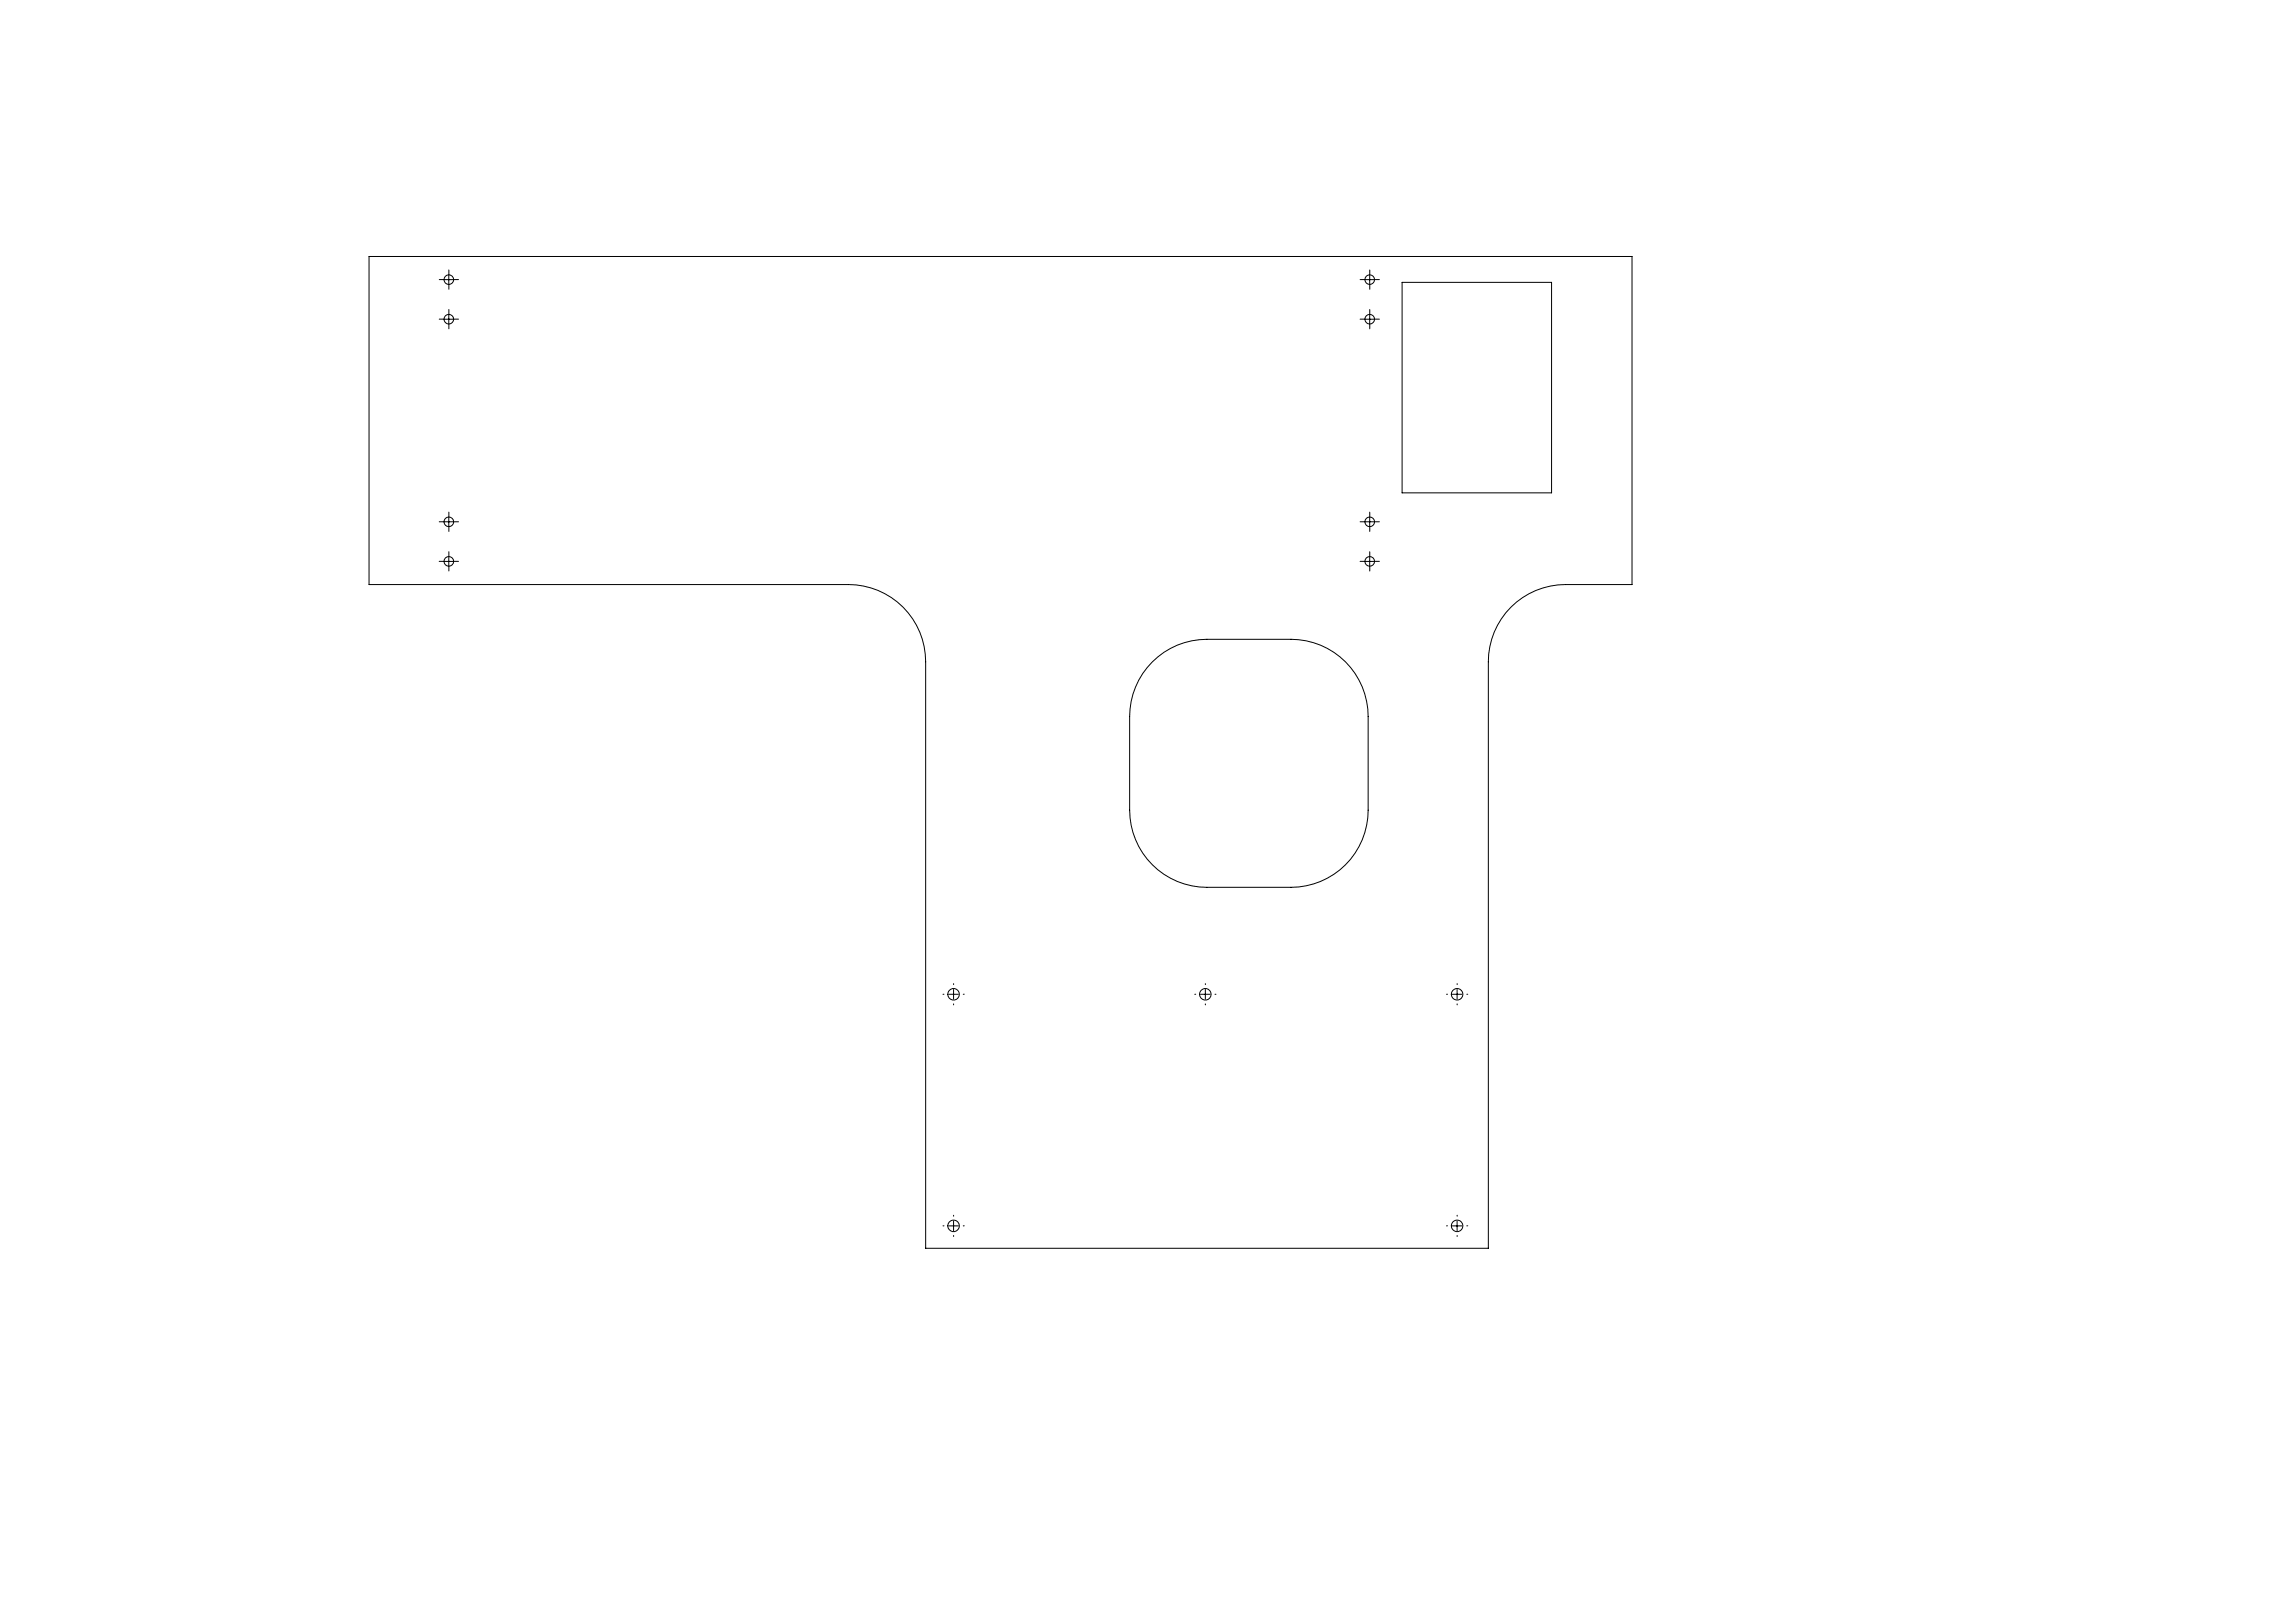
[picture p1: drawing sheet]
<svg xmlns="http://www.w3.org/2000/svg" width="1189mm" height="841mm" viewBox="0 0 1189 841" stroke-linecap="round" stroke-linejoin="round" font-family="sans-serif">
<g fill="none" stroke="#000" stroke-width=".52" stroke-dasharray="15.2 1.3 1.3 1.3">
<path d="M230 145h-2M233 142v-2M233 147v3M235 145h3M707 145h-2M710 142v-2M710 147v3M712 145h3M230 165h-2M233 163v-3M233 168v2M235 165h3"/>
<path d="M707 165h-2M710 163v-3M710 168v2M712 165h3M230 270h-2M233 268v-3M233 273v2M235 270h3M707 270h-2M710 268v-3M710 273v2M712 270h3"/>
<path d="M230 291h-2M233 288v-2M233 293v3M235 291h3M707 291h-2M710 288v-2M710 293v3M712 291h3M489 515h.1M494 510h.1M499 515h1M620 515h-1"/>
<path d="M625 510h.1M630 515h.1M750 515h.1M755 510h.1M760 515h1M494 520v1M625 520v1M755 520v1M489 635h.1M494 630h.1M499 635h1M750 635h.1"/>
<path d="M755 630h.1M760 635h1M494 640v1M755 640v1"/>
</g>
<g fill="none" stroke="#000" stroke-width=".52">
<path d="M191 133h655v170h-35a40 40 0 0 0-40 40v304h-291v-304a40 40 0 0 0-40-40h-249zM230 145h5M233 142v5M707 145h5M710 142v5M727 146h77v109h-77zM230 165h5M233 163v5M707 165h5M710 163v5M230 270h5M233 268v5"/>
<path d="M707 270h5M710 268v5M230 291h5M233 288v5M707 291h5M710 288v5M597 343a40 40 0 0 1 29-12h43a40 40 0 0 1 40 40v49a40 40 0 0 1-40 40h-43a40 40 0 0 1-40-40v-49a40 40 0 0 1 11-28zM492 515h5M494 513v5M622 515h5M625 513v5M753 515h5"/>
<path d="M755 513v5M492 635h5M494 633v5M753 635h5M755 633v5"/>
<circle cx="233" cy="145" r="2.5"/>
<circle cx="710" cy="145" r="2.5"/>
<circle cx="233" cy="165" r="2.5"/>
<circle cx="710" cy="165" r="2.5"/>
<circle cx="233" cy="270" r="2.5"/>
<circle cx="710" cy="270" r="2.5"/>
<circle cx="233" cy="291" r="2.5"/>
<circle cx="710" cy="291" r="2.5"/>
<circle cx="494" cy="515" r="3"/>
<circle cx="625" cy="515" r="3"/>
<circle cx="755" cy="515" r="3"/>
<circle cx="494" cy="635" r="3"/>
<circle cx="755" cy="635" r="3"/>
</g>
</svg>
